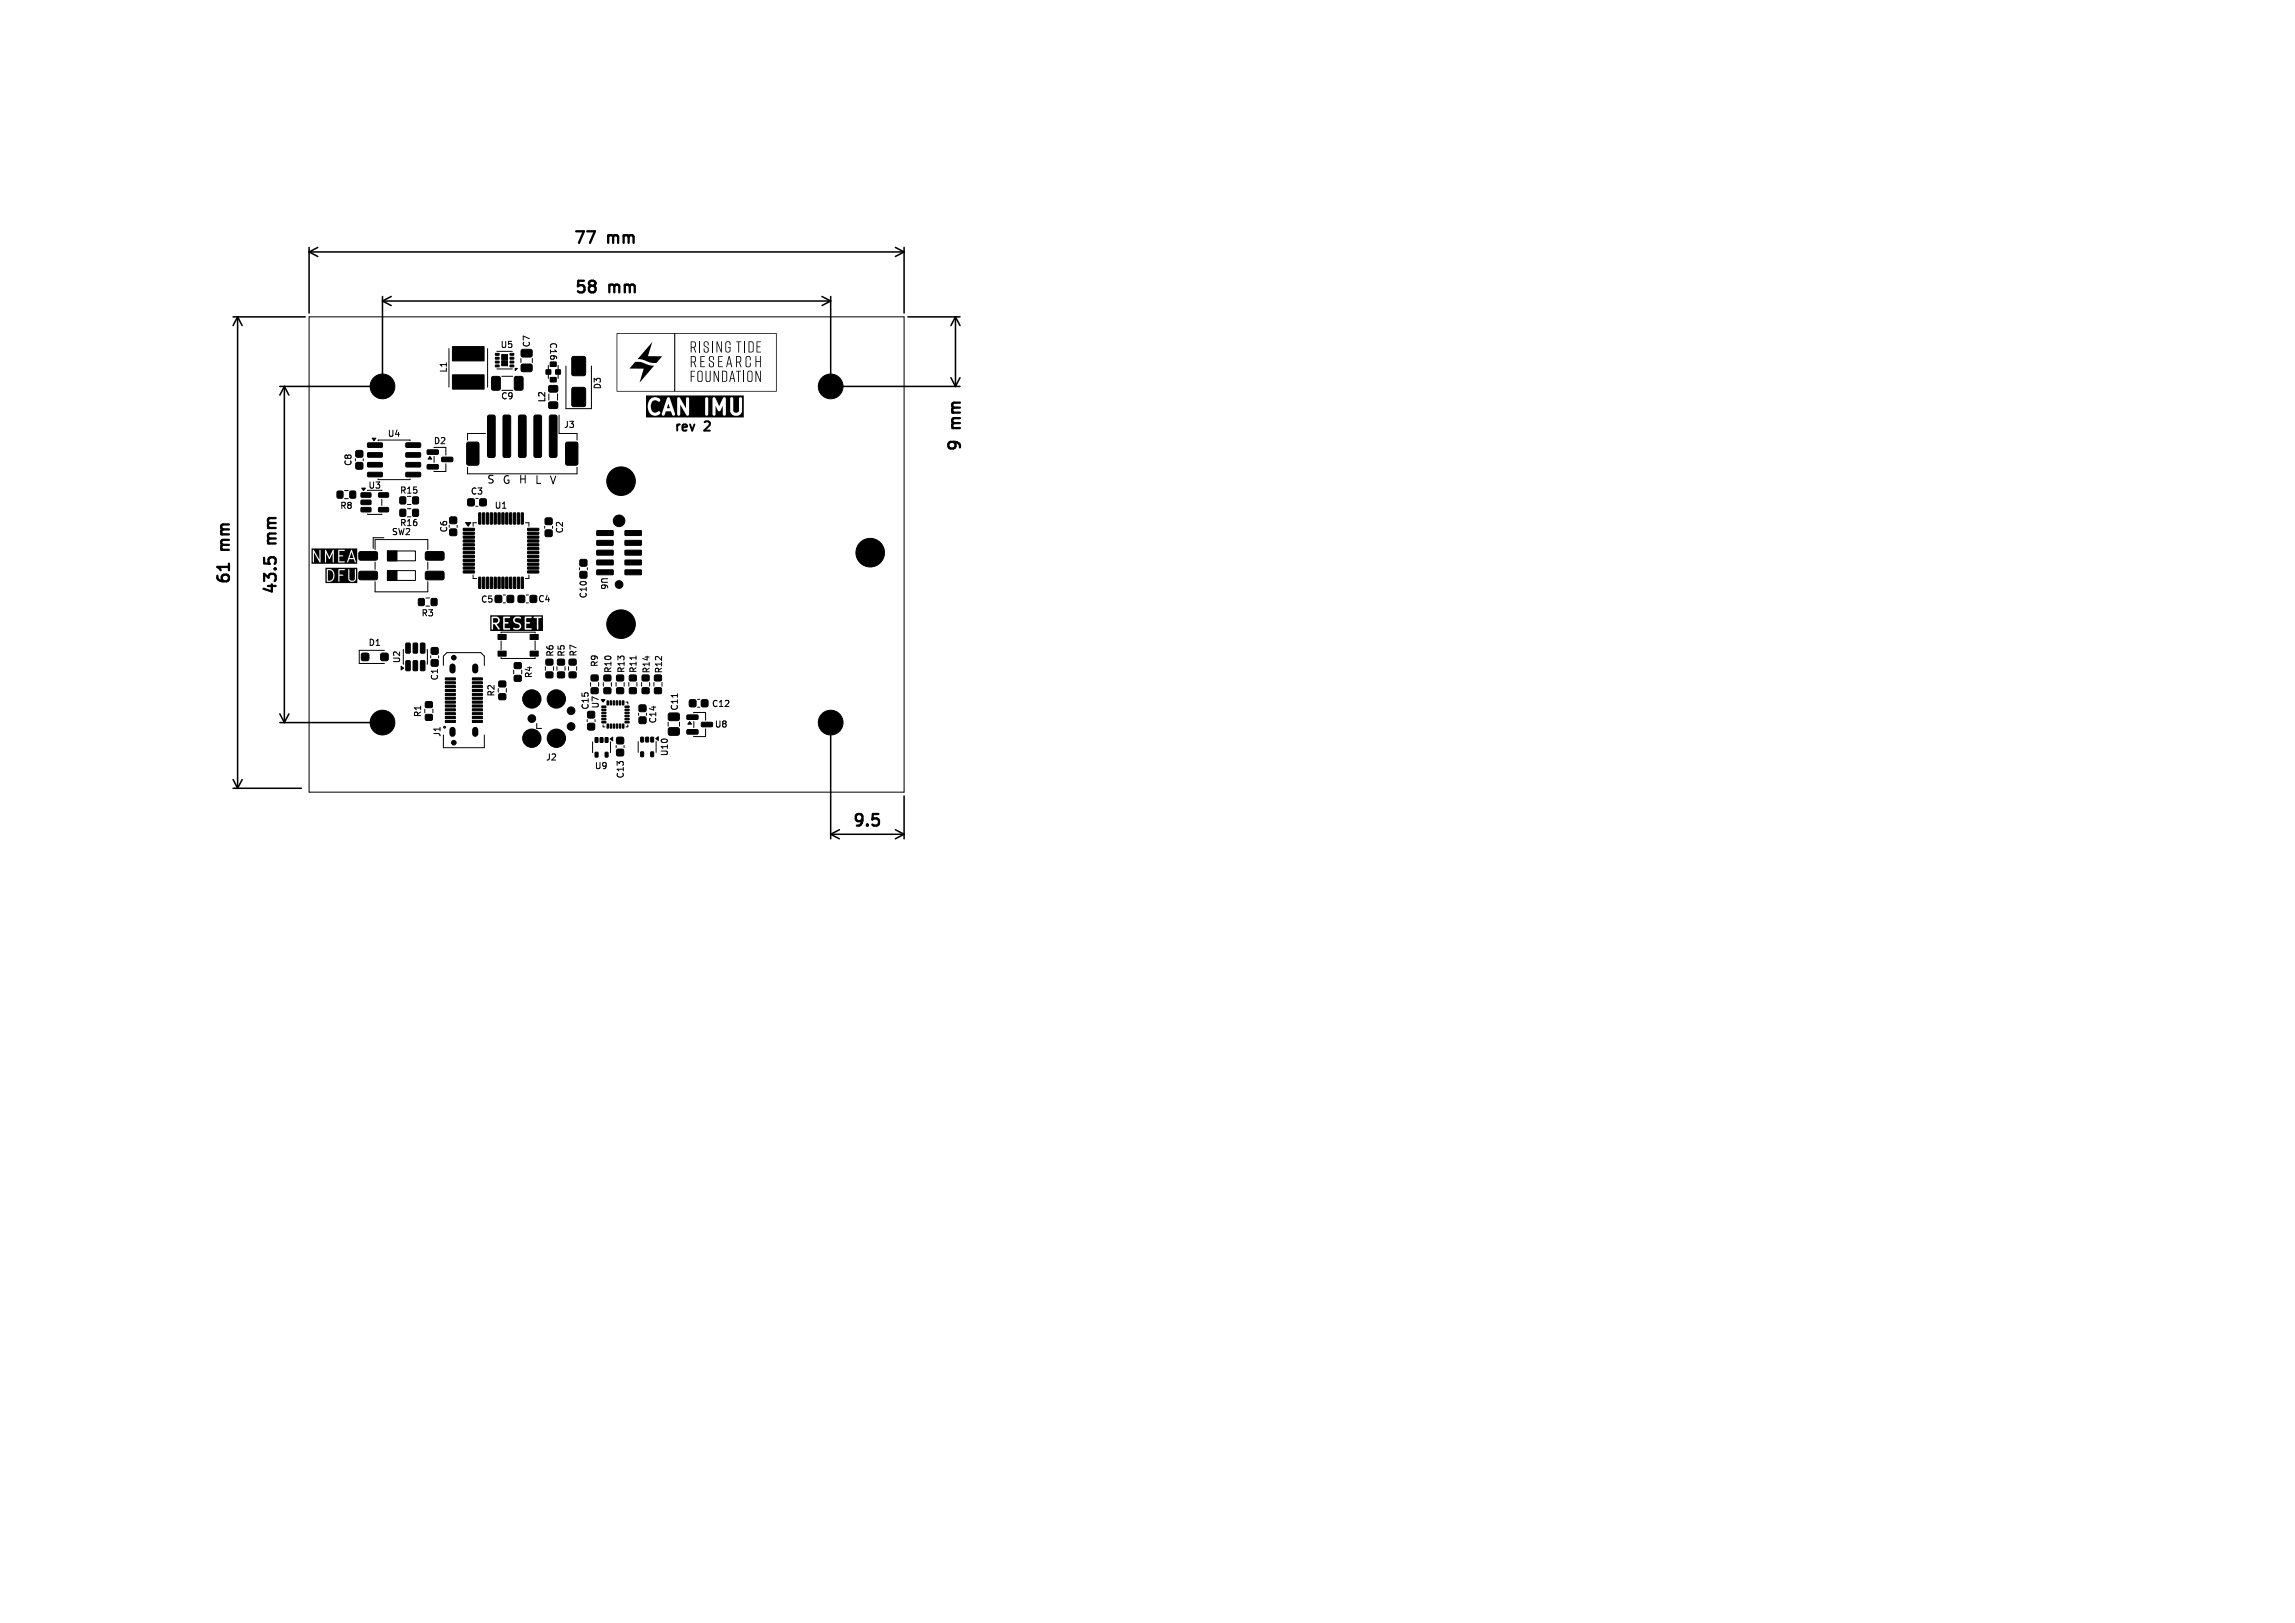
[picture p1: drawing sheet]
<svg xmlns="http://www.w3.org/2000/svg" width="297mm" height="210mm" viewBox="0 0 297 210" stroke-linecap="round" stroke-linejoin="round" font-family="sans-serif">
<defs><g id="words">
<g font-size="2.1">
<text x="74" y="32">77</text>
<text x="78.6" y="32">mm</text>
<text x="74.2" y="38.4">58</text>
<text x="78.8" y="38.4">mm</text>
<text x="124.7" y="58.7" transform="rotate(-90 124.7 58.7)">9</text>
<text x="124.7" y="55.6" transform="rotate(-90 124.7 55.6)">mm</text>
<text x="30.2" y="71.2" transform="rotate(-90 30.2 71.2)">mm</text>
<text x="36.2" y="70.4" transform="rotate(-90 36.2 70.4)">mm</text>
<text x="30.2" y="75.8" transform="rotate(-90 30.2 75.8)">61</text>
<text x="36.2" y="77.1" transform="rotate(-90 36.2 77.1)">43.5</text>
<text x="110.2" y="107.4">9.5</text>
</g>
<g font-size="1.7">
<text x="87.2" y="55.9">rev</text>
<text x="91.3" y="55.9">2</text>
</g>
<g font-size="1.4">
<text x="63" y="62.6">S</text>
<text x="65" y="62.7">G</text>
<text x="67.1" y="62.6">H</text>
<text x="69.2" y="62.7">L</text>
<text x="71.1" y="62.7">V</text>
</g>
<g font-size="1.1">
<text x="64.7" y="45.2">U5</text>
<text x="68.7" y="45" transform="rotate(-90 68.7 45)">C7</text>
<text x="71.1" y="44.2" transform="rotate(90 71.1 44.2)">C16</text>
<text x="58" y="48.3" transform="rotate(-90 58 48.3)">L1</text>
<text x="64.8" y="51.8">C9</text>
<text x="70.8" y="52.2" transform="rotate(-90 70.8 52.2)">L2</text>
<text x="77.9" y="50.5" transform="rotate(-90 77.9 50.5)">D3</text>
<text x="50.1" y="56.7">U4</text>
<text x="56.1" y="57.6">D2</text>
<text x="72.9" y="55.5">J3</text>
<text x="45.7" y="60.4" transform="rotate(-90 45.7 60.4)">C8</text>
<text x="47.6" y="63.4">U3</text>
<text x="51.7" y="64">R15</text>
<text x="60.8" y="64.2">C3</text>
<text x="63.9" y="66">U1</text>
<text x="43.9" y="66">R8</text>
<text x="50.6" y="69.4">SW2</text>
<text x="51.7" y="68.2">R16</text>
<text x="58" y="69" transform="rotate(-90 58 69)">C6</text>
<text x="73" y="69.1" transform="rotate(-90 73 69.1)">C2</text>
<text x="76.1" y="77.5" transform="rotate(-90 76.1 77.5)">C10</text>
<text x="77.6" y="74.6" transform="rotate(90 77.6 74.6)">U6</text>
<text x="47.6" y="83.7">D1</text>
<text x="54.5" y="79.9">R3</text>
<text x="62.2" y="78.1">C5</text>
<text x="69.6" y="78.1">C4</text>
<text x="51.9" y="85.9" transform="rotate(-90 51.9 85.9)">U2</text>
<text x="56.8" y="88.1" transform="rotate(-90 56.8 88.1)">C1</text>
<text x="69" y="87.8" transform="rotate(-90 69 87.8)">R4</text>
<text x="71.8" y="85.1" transform="rotate(-90 71.8 85.1)">R6</text>
<text x="73.2" y="85.1" transform="rotate(-90 73.2 85.1)">R5</text>
<text x="74.8" y="85" transform="rotate(-90 74.8 85)">R7</text>
<text x="77.5" y="86.4" transform="rotate(-90 77.5 86.4)">R9</text>
<text x="79.3" y="87.2" transform="rotate(-90 79.3 87.2)">R10</text>
<text x="81" y="87.2" transform="rotate(-90 81 87.2)">R13</text>
<text x="82.5" y="87.2" transform="rotate(-90 82.5 87.2)">R11</text>
<text x="84.2" y="87.2" transform="rotate(-90 84.2 87.2)">R14</text>
<text x="85.8" y="87.2" transform="rotate(-90 85.8 87.2)">R12</text>
<text x="54.6" y="92.9" transform="rotate(-90 54.6 92.9)">R1</text>
<text x="57.2" y="95.4" transform="rotate(-90 57.2 95.4)">J1</text>
<text x="64.2" y="90.2" transform="rotate(-90 64.2 90.2)">R2</text>
<text x="76.3" y="91.9" transform="rotate(-90 76.3 91.9)">C15</text>
<text x="77.6" y="91.8" transform="rotate(-90 77.6 91.8)">U7</text>
<text x="85.1" y="93.7" transform="rotate(-90 85.1 93.7)">C14</text>
<text x="87.9" y="92" transform="rotate(-90 87.9 92)">C11</text>
<text x="92.1" y="91.6">C12</text>
<text x="92.4" y="94.3">U8</text>
<text x="70.6" y="98.6">J2</text>
<text x="76.9" y="99.7">U9</text>
<text x="80.9" y="100.8" transform="rotate(-90 80.9 100.8)">C13</text>
<text x="86.6" y="97.9" transform="rotate(-90 86.6 97.9)">U10</text>
</g>
</g></defs>
<g fill="none" stroke="#000" stroke-width=".13">
<path d="M40 41h77v61.5h-77zM47 59.4v.2M48.9 57v-.1h4.2v.1M56.2 59.1v.7M57.7 57.9v1M58.1 45.1v5M62.8 56.1h-2.3v.8M63.1 45.1v5M64.3 45.5h2M64.3 47.7h2M64.9 48.7h1.5M64.9 50.5h1.5"/>
<path d="M67.4 46.4v.5M68.9 46.4v.5M71 47.3v.4M71 48.5v.5M72.1 51v.8M72.2 47.3v.4M72.2 48.5v.5M72.3 53.7v2.4h2.4v.8M73.2 47.4v5.5h3.3v-5.5M44.6 63.5h.5M44.6 64.5h.5M47.6 63.4l1.8 .1"/>
<path d="M47.6 66.5h1.8M48.5 71.1v-1.3h6.9v1.3M48.5 72.7v1M48.5 75.3v1.3h6.9v-1.3M48.9 62v.1h4.2v-.1M49.4 64.6v.8M49.7 69.6h-1.4v1.4M50.1 71.3h3.7v1.3h-3.7zM50.1 73.8h3.7v1.3h-3.7zM51.3 71.3v1.3M51.3 73.8v1.3M52.7 65.8h.5"/>
<path d="M52.7 66.9h.5M52.7 65.3h.5M55.1 77.4h.5M55.1 78.4h.5M55.4 72.7v1M57.7 60v1h-1.5M59.2 68v.2M60.5 60.5v.8h14.2v-.8M61.2 74.4v.5h.5M61.6 65.5h.3M61.7 67.6h-.5v.5M65.1 77h.3"/>
<path d="M65.1 78h.3M68 67.6h.4v.5M68.1 77h.3M68.1 78h.3M68.4 74.4v.5h-.4M70.5 68.1v.3M71.5 68.1v.3M75 73.5v.2M76 73.5v.2M49.7 84.2h-3.2v1.7h3.2M52.2 84.1v1.8M55.3 84.1v1.8"/>
<path d="M55.7 84.9v.2M56 91.8v.4M56.8 84.9v.2M57.4 86.1v-1.2l.4-.4h4.4l.5 .4v1.2M57.4 95.1v1.7h5.3v-1.7M64.8 81.9v-.1h4.4v.1M64.8 82.9v1.2M64.8 85.1v.1h4.4v-.1M65.5 89.1v.5M66.5 86.7v.5M67.5 86.7v.5M69.2 82.9v1.2"/>
<path d="M69.5 93.6v.7h.6M70.6 86.3v.4M71.6 86.3v.4M72.1 86.3v.4M73.1 86.3v.4M73.6 86.3v.4M74.6 86.3v.4M76 93.1v.3M76.4 88.3v.5M76.7 96v1.4M77 93.1v.3M77.5 88.3v.5"/>
<path d="M78 93.8v.3h.3M78.1 88.3v.5M79 96v1.4M79.1 88.3v.5M79.7 88.3v.5M79.7 96.5v.2M80.8 96.5v.2M80.8 88.3v.5M81 90.9h.2v.2M81.2 93.8v.3h-.2M81.4 88.3v.5M82.3 84.9v.4"/>
<path d="M82.4 88.3v.5M82.6 96v1.4M82.6 92.3v.3M83 88.3v.5M83.7 92.3v.3M84.1 88.3v.5M84.6 88.3v.5M84.9 95.9v1.5M85.7 88.3v.5M86.5 93.4v.6M87.7 89.8v.4M87.9 93.4v.6"/>
<path d="M89.8 92.2h1.5v1M89.8 93.4v.7M90.3 90.5h.3M90.3 91.5h.3M91.3 94.3v1h-1.5"/>
</g>
<g fill="#000" stroke="#000" stroke-width=".13">
<path d="M46.1 58.3h.2h.6l.1 .2-.1 .6-.2 .1-.6-.1-.1-.1zM47.6 57.3h1.8l.1 .1v.4l-.1 .1h-1.8l-.1-.2zM47.6 58.6h1.8l.1 .1v.4l-.1 .1h-1.8l-.1-.2zM47.6 59.9l1.8-.1 .1 .2v.3l-.1 .1h-1.8l-.1-.1zM48.2 56.7h.4l-.2 .3zM52.5 59.9l1.9-.1v.2v.3l-.1 .1h-1.7l-.1-.1zM52.5 58.6h1.9v.1v.4l-.1 .1h-1.7l-.1-.2zM52.5 57.3h1.9v.1v.4l-.1 .1h-1.7l-.1-.2zM55.3 58.2h1.3l.1 .2v.3l-.1 .1h-1.2l-.1-.1zM55.6 59.1l.3 .3h-.5zM57.2 59.2h1.3l.1 .1v.4l-.1 .1-1.3-.1-.1-.1zM58.6 44.9h4v1.8h-4z"/>
<path d="M58.6 48.5h4v1.9h-4zM60.5 57.3l1.2-.1 .3 .2v2.6l-.2 .2h-1.2l-.2-.2v-2.5zM63.7 48.8l.8-.1 .2 .2 .1 1.4-.2 .2h-.8l-.2-.2v-1.3zM63.2 53.8l.6-.1 .2 .1 .1 .2v5l-.1 .1-.2 .1h-.6l-.1-.2v-5zM64.1 45.7h.5v.2l-.5 .1zM64.1 46.2h.5v.2l-.5 .1zM64.1 46.7h.5v.2l-.5 .1zM64.1 47.2h.5v.2l-.5 .1zM64.9 46.7h.8v.6h-.8zM64.9 45.9h.8v.6h-.8zM65.2 53.8l.6-.1 .2 .1 .1 .2v5l-.1 .1-.2 .1h-.6l-.1-.2v-5zM66 47.2h.5v.2l-.5 .1z"/>
<path d="M66 46.7h.5v.2l-.5 .1zM66 46.2h.5v.2l-.5 .1zM66 45.7h.5v.2l-.5 .1zM66.6 48.8l.8-.1 .3 .2v1.4l-.2 .2h-.7l-.2-.2-.1-1.3zM66.7 47.7h.2l-.2 .3zM67.2 53.8l.6-.1 .2 .1 .1 .2v5l-.1 .1-.2 .1h-.6l-.1-.2v-5zM67.5 45.3l.2-.1h1l.2 .3v.5l-.3 .2h-1l-.2-.2zM67.5 47.2l.2-.1h1l.2 .3v.5l-.3 .2h-1l-.2-.2zM69.2 53.8l.6-.1 .2 .1 .1 .2v5l-.1 .1-.2 .1h-.6l-.1-.2v-5zM70.7 47.9h.6v.5h-.6zM71.2 46.9h.8v.5h-.8zM71.2 48.9h.8v.5h-.8z"/>
<path d="M71.1 49.9h1l.1 .2v.5l-.2 .1h-.9l-.1-.2zM71.1 52.1l1-.1 .1 .2v.5l-.2 .2h-.9l-.1-.2zM71.2 53.8l.6-.1 .2 .1 .1 .2v5l-.1 .1-.2 .1h-.6l-.1-.2v-5zM71.9 47.9h.6v.5h-.6zM74.1 50.2l.1-.1 1.5 .1 .1 .2v2l-.1 .1-.2 .1-1.4-.1-.1-.1v-2zM74.1 46.2l.1-.1 1.5 .1 .1 .2v2l-.1 .1-.2 .1-1.4-.1-.1-.1v-2zM73.3 57.3l1.2-.1 .3 .2v2.6l-.2 .2h-1.2l-.2-.2v-2.5zM43.7 63.6h.6v.8h-.6zM45.3 63.6h.7v.8h-.7zM46.1 59.9l.2-.1 .6 .1 .1 .2-.1 .6h-.2h-.6l-.1-.2zM46.5 71.4h.2h2l.2 .2-.1 .7-.2 .2h-2l-.2-.3zM46.5 74l.2-.1h2l.2 .3-.1 .7-.2 .1h-2l-.2-.2z"/>
<path d="M46.7 63.8h1.2l.1 .1v.4l-.1 .1-1.1-.1-.1-.1zM46.7 64.7h1.2l.1 .2v.3l-.1 .1h-1.1l-.1-.1zM46.7 65.7h1.2l.1 .1v.4l-.1 .1-1.1-.1-.1-.1zM46.8 63.2h.5l-.3 .3zM47.6 61.1h1.8l.1 .2v.3l-.1 .1h-1.8l-.1-.1zM49 65.7h1.2l.1 .1v.4l-.2 .1-1-.1-.1-.1zM49 63.8h1.2l.1 .1v.4l-.2 .1-1-.1-.1-.1zM50.1 71.3h1.2v1.3h-1.2zM50.1 73.8h1.2v1.3h-1.2zM51.8 64.3h.7v.9h-.7zM52.5 61.1h1.9v.2v.3l-.1 .1h-1.7l-.1-.1zM51.8 65.9h.7v.9h-.7z"/>
<path d="M53.4 64.3h.7v.9h-.7zM53.4 65.9h.7v.9h-.7zM54.2 77.5h.7v.8h-.7zM55.1 74l.2-.1h2l.2 .3v.7l-.3 .1h-2l-.2-.2zM55.1 71.4h.2h2l.2 .2v.7l-.3 .2h-2l-.2-.3zM55.3 60.1h1.3l.1 .2v.3l-.1 .1h-1.2l-.1-.1zM55.8 77.5h.7v.8h-.7zM58.2 68.5l.2-.1 .7 .1v.2v.6h-.2h-.7v-.2zM58.2 66.9h.2h.7v.2v.6l-.2 .1-.7-.1v-.1zM60 68.4h1.3l.1 .2-.1 .1h-1.3zM60 68.9h1.3l.1 .2-.1 .1h-1.3zM60 69.4h1.3l.1 .2-.1 .1h-1.3z"/>
<path d="M60 69.9h1.3l.1 .2-.1 .1h-1.3zM60 70.4h1.3l.1 .2-.1 .1h-1.3zM60 70.9h1.3l.1 .2-.1 .1h-1.3zM60 71.4h1.3l.1 .2-.1 .1h-1.3zM60 71.9h1.3l.1 .2-.1 .1h-1.3zM60 72.4h1.3l.1 .2-.1 .1h-1.3zM60 72.9h1.3l.1 .2-.1 .1h-1.3zM60 73.4h1.3l.1 .2-.1 .1h-1.3zM60 73.9h1.3l.1 .2-.1 .1h-1.3zM60.6 64.6l.1-.1 .6 .1 .1 .2-.1 .6-.1 .1-.6-.1-.1-.1zM60.2 67.6h.7l-.3 .5zM62 74.7l.2 .1v1.3v.1l-.3-.1z"/>
<path d="M62 66.4h.2v1.4h-.3zM62.1 64.6l.2-.1 .6 .1v.2v.6l-.2 .1-.6-.1v-.1zM62.5 74.7l.2 .1v1.3v.1l-.3-.1zM62.5 66.4h.2v1.4h-.3zM63 74.7l.2 .1v1.3v.1l-.3-.1zM63 66.4h.2v1.4h-.3zM63.5 74.7l.2 .1v1.3v.1l-.3-.1zM63.5 66.4h.2v1.4h-.3zM64 74.7l.2 .1v1.3v.1l-.3-.1zM64 66.4h.2v1.4h-.3zM64.5 74.7l.2 .1v1.3v.1l-.3-.1zM64.5 66.4h.2v1.4h-.3z"/>
<path d="M65 74.7l.2 .1v1.3v.1l-.3-.1zM65 66.4h.2v1.4h-.3zM64.1 77.1l.2-.1 .6 .1v.2v.6l-.2 .1-.6-.1-.1-.1zM65.5 74.7l.2 .1v1.3v.1l-.3-.1zM65.5 66.4h.2v1.4h-.3zM66 74.7l.2 .1v1.3v.1l-.3-.1zM66 66.4h.2v1.4h-.3zM66.5 74.7l.2 .1v1.3v.1l-.3-.1zM66.5 66.4h.2v1.4h-.3zM65.7 77.1l.1-.1 .6 .1 .1 .2-.1 .6-.1 .1-.6-.1-.1-.1zM67 74.7l.2 .1v1.3v.1l-.3-.1zM67 66.4h.2v1.4h-.3z"/>
<path d="M67.5 74.7l.2 .1v1.3v.1l-.3-.1zM67.5 66.4h.2v1.4h-.3zM67.1 77.1l.2-.1 .6 .1v.2v.6l-.2 .1-.6-.1-.1-.1zM68.3 73.9h1.4v.2v.1h-1.4zM68.3 73.4h1.4v.2v.1h-1.4zM68.3 72.9h1.4v.2v.1h-1.4zM68.3 72.4h1.4v.2v.1h-1.4zM68.3 71.9h1.4v.2v.1h-1.4zM68.3 71.4h1.4v.2v.1h-1.4zM68.3 70.9h1.4v.2v.1h-1.4zM68.3 70.4h1.4v.2v.1h-1.4zM68.3 69.9h1.4v.2v.1h-1.4z"/>
<path d="M68.3 69.4h1.4v.2v.1h-1.4zM68.3 68.9h1.4v.2v.1h-1.4zM68.3 68.4h1.4v.2v.1h-1.4zM68.6 77.1l.2-.1 .6 .1 .1 .2-.1 .6-.2 .1-.6-.1v-.1zM70.6 67.1l.1-.1 .7 .1 .1 .1-.1 .6-.1 .1-.7-.1-.1-.1zM70.6 68.6h.1h.7l.1 .2-.1 .6-.1 .1-.7-.1-.1-.2zM75.1 72.4h.1h.7l.1 .2-.1 .6-.2 .1-.6-.1-.1-.1zM75.1 74l.1-.1 .7 .1 .1 .2-.1 .6h-.2h-.6l-.1-.2zM77.2 73.8l2.1-.1 .1 .6-2.1 .1zM77.2 72.5h2.1l.1 .5-2.1 .1zM77.2 71.2h2.1l.1 .6h-2.1zM77.2 69.9h2.1l.1 .6-2.1 .1z"/>
<path d="M77.2 68.7h2.1l.1 .5-2.1 .1zM80.9 73.8l2.1-.1v.6l-2.1 .1zM80.9 72.5h2.1v.5l-2.1 .1zM80.9 71.2h2.1v.6h-2.1zM80.9 69.9h2.1v.6l-2.1 .1zM80.9 68.7h2.1v.5l-2.1 .1zM46.8 84.6l.2-.1 .7 .1v.2v.6l-.2 .1-.7-.1-.1-.1zM49.3 84.6l.2-.1 .7 .1v.2v.6l-.2 .1-.7-.1-.1-.1zM51.9 86.2l.3 .3-.3 .2zM52.5 85.5h.4l.2 .1v1.1l-.1 .1h-.4l-.1-.1zM52.5 83.2h.4l.2 .1v1.1l-.1 .1h-.4l-.1-.1zM53.5 85.5h.4l.1 .1v1.1v.1h-.4l-.1-.1z"/>
<path d="M53.5 83.2h.4l.1 .1v1.1v.1h-.4l-.1-.1zM54.4 85.5h.4l.2 .1v1.1l-.1 .1h-.3l-.2-.1zM54.4 83.2h.4l.2 .1v1.1l-.1 .1h-.3l-.2-.1zM55.1 92.5h.8v.7h-.8zM55.1 90.8h.8v.7h-.8zM55.8 83.8h.2h.7v.2v.6l-.2 .1-.7-.1v-.1zM55.8 85.4l.2-.1 .7 .1v.2v.6h-.2h-.7v-.2zM57.6 93.2h1.3v.3h-1.3zM57.6 92.7h1.3v.3h-1.3zM57.6 92.2h1.3v.3h-1.3zM57.6 91.7h1.3v.3h-1.3zM57.6 91.2h1.3v.3h-1.3z"/>
<path d="M57.6 90.7h1.3v.3h-1.3zM57.6 90.2h1.3v.3h-1.3zM57.6 89.7h1.3v.3h-1.3zM57.6 89.2h1.3v.3h-1.3zM57.6 88.7h1.3v.3h-1.3zM57.6 88.2h1.3v.3h-1.3zM57.6 87.7h1.3v.3h-1.3zM61.1 87.7h1.3v.3h-1.3zM61.1 88.2h1.3v.3h-1.3zM61.1 88.7h1.3v.3h-1.3zM61.1 89.2h1.3v.3h-1.3zM61.1 89.7h1.3v.3h-1.3z"/>
<path d="M61.1 90.2h1.3v.3h-1.3zM61.1 90.7h1.3v.3h-1.3zM61.1 91.2h1.3v.3h-1.3zM61.1 91.7h1.3v.3h-1.3zM61.1 92.2h1.3v.3h-1.3zM61.1 92.7h1.3v.3h-1.3zM61.1 93.2h1.3v.3h-1.3zM64.4 82.1h1.1v.7h-1.1zM64.4 84.3h1.1v.6h-1.1zM64.6 89.8h.8v.7h-.8zM64.6 88.2h.8v.6h-.8zM66.6 85.8h.8v.7h-.8z"/>
<path d="M66.6 87.4h.8v.7h-.8zM68.6 82.1h1v.7h-1zM68.6 84.3h1v.6h-1zM70.7 85.3h.8v.7h-.8zM70.7 87h.8v.7h-.8zM72.2 85.3h.8v.7h-.8zM72.2 87h.8v.7h-.8zM73.7 85.3h.8v.7h-.8zM73.7 87h.8v.7h-.8zM76.5 89h.9v.7h-.9zM76.5 87.4h.9v.7h-.9zM76.1 92.1l.1-.1 .7 .1 .1 .2-.1 .6h-.2h-.6l-.1-.2z"/>
<path d="M76.1 93.6h.1h.7l.1 .2-.1 .6-.2 .1-.6-.1-.1-.1zM77 95.5h.4l-.1 .6-.3-.1zM77 97.4h.4l-.1 .6-.3-.1zM77.9 91.4h.5v.1h-.5zM77.9 91.8h.5v.1h-.5zM77.9 92.2h.5v.1h-.5zM77.9 92.6h.5v.1h-.5zM77.9 93h.5v.1h-.5zM77.9 93.4h.5v.1h-.5zM77.7 95.5h.3v.6l-.3-.1zM77.8 90.5h.5l-.3 .4zM78.2 89h.8v.7h-.8z"/>
<path d="M78.2 87.4h.8v.7h-.8zM78.3 95.5h.4l-.1 .6-.3-.1zM78.3 97.4h.4l-.1 .6-.3-.1zM78.6 93.7h.1v.5h-.1zM78.6 90.7h.1v.5h-.1zM79 93.7h.1v.5h-.1zM79 90.7h.1v.5h-.1zM79 95.6l.3-.2v.5zM79.4 93.7h.1v.5h-.1zM79.4 90.7h.1v.5h-.1zM79.8 93.7h.1v.5h-.1zM79.8 90.7h.1v.5h-.1z"/>
<path d="M79.8 89h.9v.7h-.9zM79.8 87.4h.9v.7h-.9zM80.2 93.7h.1v.5h-.1zM80.2 90.7h.1v.5h-.1zM79.8 95.4h.2h.7v.2v.6l-.2 .1-.7-.1v-.1zM79.8 97l.2-.1 .7 .1v.2v.6h-.2h-.7v-.2zM80.6 93.7h.1v.5h-.1zM80.6 90.7h.1v.5h-.1zM80.9 93.4h.5v.1h-.5zM80.9 93h.5v.1h-.5zM80.9 92.6h.5v.1h-.5zM80.9 92.2h.5v.1h-.5z"/>
<path d="M80.9 91.8h.5v.1h-.5zM80.9 91.4h.5v.1h-.5zM81.5 89h.8v.7h-.8zM81.5 87.4h.8v.7h-.8zM82.7 92.8l.2-.1 .7 .1v.2v.6h-.2h-.7v-.2zM82.7 91.3l.2-.1 .7 .1v.1v.6l-.2 .1-.7-.1v-.1zM82.9 95.4h.4l-.1 .6h-.3zM82.9 97.3h.4l-.1 .6h-.3zM83.1 89h.9v.7h-.9zM83.1 87.4h.9v.7h-.9zM83.6 95.4h.3v.6h-.3zM84.2 95.4h.4l-.1 .6h-.3z"/>
<path d="M84.2 97.3h.4l-.1 .6h-.3zM84.7 89h.9v.7h-.9zM84.7 87.4h.9v.7h-.9zM84.9 95.6l.3-.3v.5zM86.5 94.2h.2h1.1l.1 .2v.6l-.2 .2-1.1-.1-.1-.2zM86.5 92.3h.2h1.1l.1 .2v.6l-.2 .2-1.1-.1-.1-.2zM88.9 92.5h1.4l.1 .2-.1 .3-.1 .1h-1.2l-.1-.1zM88.9 94.4h1.4l.1 .2-.1 .3-.1 .1h-1.2l-.1-.1zM89.3 93.4l.2 .3h-.5zM89.3 90.6l.1-.1 .6 .1 .1 .2-.1 .6-.1 .1-.6-.1-.1-.1zM90.8 93.5h1.3l.1 .1v.4l-.1 .1-1.3-.1v-.1zM90.8 90.6l.2-.1 .6 .1v.2v.6l-.2 .1-.6-.1-.1-.1z"/>
<circle cx="49.5" cy="50" r="1.6"/>
<circle cx="65.3" cy="47.1" r=".15"/>
<circle cx="65.3" cy="46.1" r=".15"/>
<circle cx="107.5" cy="50" r="1.6"/>
<circle cx="80.1" cy="75.6" r=".5"/>
<circle cx="80.1" cy="67.4" r=".75"/>
<circle cx="80.4" cy="62.3" r="1.85"/>
<circle cx="112.6" cy="71.5" r="1.85"/>
<circle cx="49.5" cy="93.5" r="1.6"/>
<circle cx="58.7" cy="85.1" r=".3"/>
<circle cx="58.7" cy="96.1" r=".3"/>
<circle cx="68.8" cy="90.4" r="1.19"/>
<circle cx="68.8" cy="95.5" r="1.19"/>
<circle cx="68.8" cy="93" r=".5"/>
<circle cx="72" cy="90.4" r="1.19"/>
<circle cx="72" cy="95.5" r="1.19"/>
<circle cx="73.9" cy="92" r=".5"/>
<circle cx="73.9" cy="94" r=".5"/>
<circle cx="80.4" cy="80.8" r="1.85"/>
<circle cx="107.5" cy="93.5" r="1.6"/>
</g>
<g fill="#000">
<path d="M82.2 46.8h.7l1.1 .5h.7l-1.9 2.2 .5-1.8h-1.8zM84.4 44.3l-.5 1.8h1.8l-.7 .9-.7-.1-1.2-.4h-.6zM86.5 52.2l.2 .6h-.4zM79.8 43.1h7.6v7.6h-7.6v-7.5h.1v7.4h7.4v-7.4h-7.5zM89.4 44.2h.4l.2 .1v.5l-.1 .2 .2 .6h-.1l-.3-.6h-.2v.6h-.1v-1.3h.1v.6h.4v-.3v-.3h-.5zM89.4 46.1h.5l.1 .1 .1 .5-.2 .2 .2 .6h-.1l-.2-.6h-.3v.6h-.1v-1.3h.1v.6h.4l.1-.2-.1-.4h-.5zM89.4 48h.5v.1h-.4v.5h.4v.1h-.4v.7h-.1zM90.5 44.2h.1v1.4h-.1zM90.3 48h.4l.2 .1v1.1l-.2 .2h-.3l-.1-.3h.1l.1 .2 .3-.1v-1l-.2-.1h-.2v1h-.1zM90.6 46.1h.6v.1h-.5v.5h.4v.1h-.4v.6h.5v.1h-.6zM91.3 48h.1v1.2l.2 .1 .2-.1 .1-1.2h.1v1.2l-.2 .2h-.3l-.2-.1zM91.1 44.2h.4l.2 .2v.3h-.1l-.1-.4h-.2l-.1 .1v.3l.5 .4v.4l-.2 .1h-.3l-.1-.1v-.4h.1l.1 .4h.2l.1-.2v-.2l-.5-.4z"/>
<path d="M91.8 46.1h.4l.2 .2v.3h-.1l-.1-.4h-.3v.1v.3l.5 .4v.4l-.2 .1h-.3l-.1-.1-.1-.4h.1l.2 .4h.2l.1-.2-.1-.2-.5-.4zM92.1 44.2h.2v1.4h-.2zM92.4 48h.1l.4 1.2v-1.2h.1v1.4h-.1l-.4-1.2v1.2h-.1zM92.7 44.2h.1l.5 1.1v-1.1h.1v1.4h-.1l-.5-1.2v1.2h-.1zM92.9 46.1h.6v.1h-.4v.5h.4v.1h-.4v.6h.4v.1h-.6zM93.4 48h.5l.2 .1v1.1l-.2 .2h-.5v-1.3h.2v1.2h.3l.1-.2v-.9l-.6-.1zM94 44.2h.3l.2 .1v.3h-.1l-.1-.3h-.2l-.1 .1v1.1h.3l.1-.1v-.4h-.2v-.1h.3v.5l-.1 .2h-.4l-.1-.2v-1zM94.3 46.1h.1l.4 1.4h-.2v-.4h-.4l-.1 .4h-.1l.1-.5h.4l-.1-.8-.2 .8h-.1zM94.7 48h.1l.4 1.4h-.2v-.4h-.4l-.1 .4h-.1l.1-.5h.4l-.1-.7-.2 .7h-.1zM95.3 46.1h.4l.2 .1v.5l-.2 .2 .3 .6h-.1l-.3-.6h-.2v.6h-.1v-1.3h.1v.6h.3l.1-.2v-.4h-.5zM95.2 48h.7v.1h-.3v1.3h-.1v-1.3h-.3zM95.3 44.2h.6v.1h-.2v1.3h-.2v-1.3h-.2z"/>
<path d="M83.6 51.2h12.7v2.8h-12.7v-1.5h.2l.1 .7 .4 .5 .6 .1 .5-.2h.2a.2 .2 0 0 0 .2 .2 .2 .2 0 0 0 .2-.1l.2-.5h.6l.2 .5a.2 .2 0 0 0 .2 .1 .2 .2 0 0 0 .2-.3l-.7-1.9h.9v2a.2 .2 0 0 0 .3 .2 .2 .2 0 0 0 .1-.2v-1.3l.8 1.4 .2 .1 .2-.1v-2.1h2.1v2a.2 .2 0 0 0 .2 .2 .2 .2 0 0 0 .2-.2v-2h.5v2a.2 .2 0 0 0 .2 .2 .2 .2 0 0 0 .2-.2v-1.1l.3 .6 .1 .1 .2-.1 .3-.6v1.1a.2 .2 0 0 0 .2 .2 .2 .2 0 0 0 .2-.2v-2h.6v1.6l.1 .3 .4 .3h.5l.3-.2 .2-.3v-1.7a.2 .2 0 0 0-.2-.2 .2 .2 0 0 0-.2 .2v1.6l-.2 .2h-.3l-.2-.2v-1.6a.2 .2 0 0 0-.2-.2 .2 .2 0 0 0-.2 .2h-.6l-.1-.2h-.2l-.5 1.2-.6-1.2h-.2l-.1 .2h-.5a.2 .2 0 0 0-.2-.2 .2 .2 0 0 0-.2 .2h-2.1a.2 .2 0 0 0-.2-.2 .2 .2 0 0 0-.2 .2v1.2l-.9-1.4h-.2l-.1 .2h-.9l-.1-.2h-.2l-.8 2.2-.2-.1a.21 .21 0 0 0 0-.3 .21 .21 0 0 0-.3 .1 .51 .51 0 0 1-.8-.3 .81 .81 0 0 1 .5-1.2l.3 .1a.2 .2 0 0 0 .3 0 .2 .2 0 0 0 0-.3l-.5-.2-.6 .1-.3 .3-.2 .7h-.2zM96.2 48h.1v1.4h-.1zM96.3 44.2h.1v1.4h-.1zM96.6 46.1h.3l.2 .1 .1 .4h-.2v-.4h-.3l-.1 .1v1.1h.4v-.5h.2l-.1 .4-.1 .2h-.3l-.2-.2zM96.8 48h.3l.3 .1v1.1l-.2 .2h-.4l-.1-.3h.1l.1 .2 .3-.1 .1-1-.2-.1h-.2l-.1 1h-.1zM96.9 44.2h.4l.2 .1v1.1l-.1 .2h-.5v-1.3h.1v1.2h.3l.1-.2v-.9l-.1-.1h-.4zM97.8 46.1h.1v.6h.4v-.6h.2v1.4h-.2v-.7h-.4v.7h-.1zM97.8 48h.1l.5 1.2v-1.2h.1v1.4h-.1l-.5-1.2v1.2h-.1zM97.9 44.2h.6v.1h-.5v.5h.4v.1h-.4v.6h.5v.1h-.6zM87.3 43.1h13.2v7.6h-13.2v-7.5h.1v7.4h13v-7.4h-13.1zM42.4 73.8a.71 .71 0 0 1 .8 .5 .71 .71 0 0 1-.3 .8h-.5zM45.5 71.4l.2 .8h-.5z"/>
<path d="M40.3 71h5.9v2h-5.9v-1.8h.2v1.6l.1-.1v-1.2l.8 1.3h.1v-1.6h.6v1.6l.1-.1v-1.2l.4 .9 .5-.9v1.2l.1 .1v-1.6h.6v1.6l1.1-.1 .1 .1 .2-.4h.6l.1 .3h.2l-.6-1.6-.1 .1-.5 1.5h-.3l-.7-.1v-.6l.5-.1v-.1h-.5v-.5h.7v-.2h-.8v.1l-.7-.1-.5 1-.4-1-.7 .1-.1-.1-.1 1.3-.7-1.2h-.3zM42.1 73.5h4.1v2h-4.1v-1.8h.2v1.6l.7-.1 .2-.3 .1-.6-.2-.4-.1-.2h.8v1.6l.1-.1v-.7l.5-.1v-.1h-.5v-.5l1.2-.1v1.2l.2 .3 .4 .1 .3-.2 .1-.2-.1-1.3-.1 .1v1.2l-.2 .2h-.3l-.2-.2v-1.3l-2.2 .1-.6-.1-.3 .1zM63.8 80h.6l.1 .2-.1 .3-.1 .1h-.5zM63.4 79.6h6.9v2h-6.9v-1.7h.2v1.5l.1 .1 .1-.1v-.6h.2l.5 .7 .2-.1-.4-.6 .2-.1 .2-.3v-.3l-.2-.2h.6v1.5l.1 .1h.7l.1-.1-.1-.1h-.6v-.6h.4l.1-.1-.1-.1h-.4v-.3h1.1l.2 .4 .6 .2 .1 .2-.1 .2-.2 .1-.5-.1-.1 .2 .3 .1 .6-.1 .2-.3-.1-.3-.7-.4-.1-.2 .2-.2h.6v-.1h.5v1.5l.8 .1 .1-.1-.1-.1h-.6v-.6h.4l.1-.1-.1-.1h-.4v-.5h.6l.1-.1 .7 .1v1.4l.1 .1 .1-.1v-1.4l.4-.1-.1-.1h-.9l-.1 .1-1-.1-.1 .1-1.1-.1-.3 .2-.1 .2h-1.1v-.2h.6l.1-.2h-.8l-.1 .1h-.6l-.2-.1h-.6l-.3 .1z"/>
</g>
<circle cx="57.5" cy="94.1" r=".11" fill="none" stroke="#000" stroke-width=".15"/>
<path d="M29.6 72.9v.9M34.2 72.2v.7M34.7 72.8v-.4l.3-.3h.4l.2 .2 .1 .5M113.7 106v.2v.5" fill="none" stroke="#000" stroke-width=".3"/>
<g fill="none" stroke="#000" stroke-width=".2">
<path d="M40 32v8.5M40 32.6h77M40 32.6l1.1 .6M41.1 32l-1.1 .6M49.5 38.4v11.1M49.5 39h58M49.5 39l1.1 .5M50.6 38.4l-1.1 .6M106.4 38.4l1.1 .6M107.5 38.4v11.1M107.5 39l-1.1 .5M115.9 32l1.1 .6"/>
<path d="M117 32v8.5M117 32.6l-1.1 .6M30.2 41h9.3M30.7 41v61M30.7 41l.6 1.1M30.7 41l-.5 1.1M36.2 50h12.8M36.8 50v43.5M36.8 50l.6 1.1M36.8 50l-.6 1.1M108 50h16.2M117.5 41h6.7"/>
<path d="M123.1 48.9l.5 1.1M123.6 41v9M123.6 41l.6 1.1M123.6 41l-.5 1.1M124.2 48.9l-.6 1.1M36.2 92.4l.6 1.1M36.2 93.5h12.8M37.4 92.4l-.6 1.1M107.5 94v14.5M30.2 102h8.8M30.2 100.9l.5 1.1M31.3 100.9l-.6 1.1"/>
<path d="M107.5 108h9.5M107.5 108l1.1 .5M108.6 107.4l-1.1 .6M115.9 107.4l1.1 .6M117 103v5.5M117 108l-1.1 .5"/>
</g>
<path d="M58.6 86.3v.5M58.6 94.5v.5M61.5 86.3v.5M61.5 94.5v.5" fill="none" stroke="#000" stroke-width=".8"/>
<use href="#words"/>
</svg>
